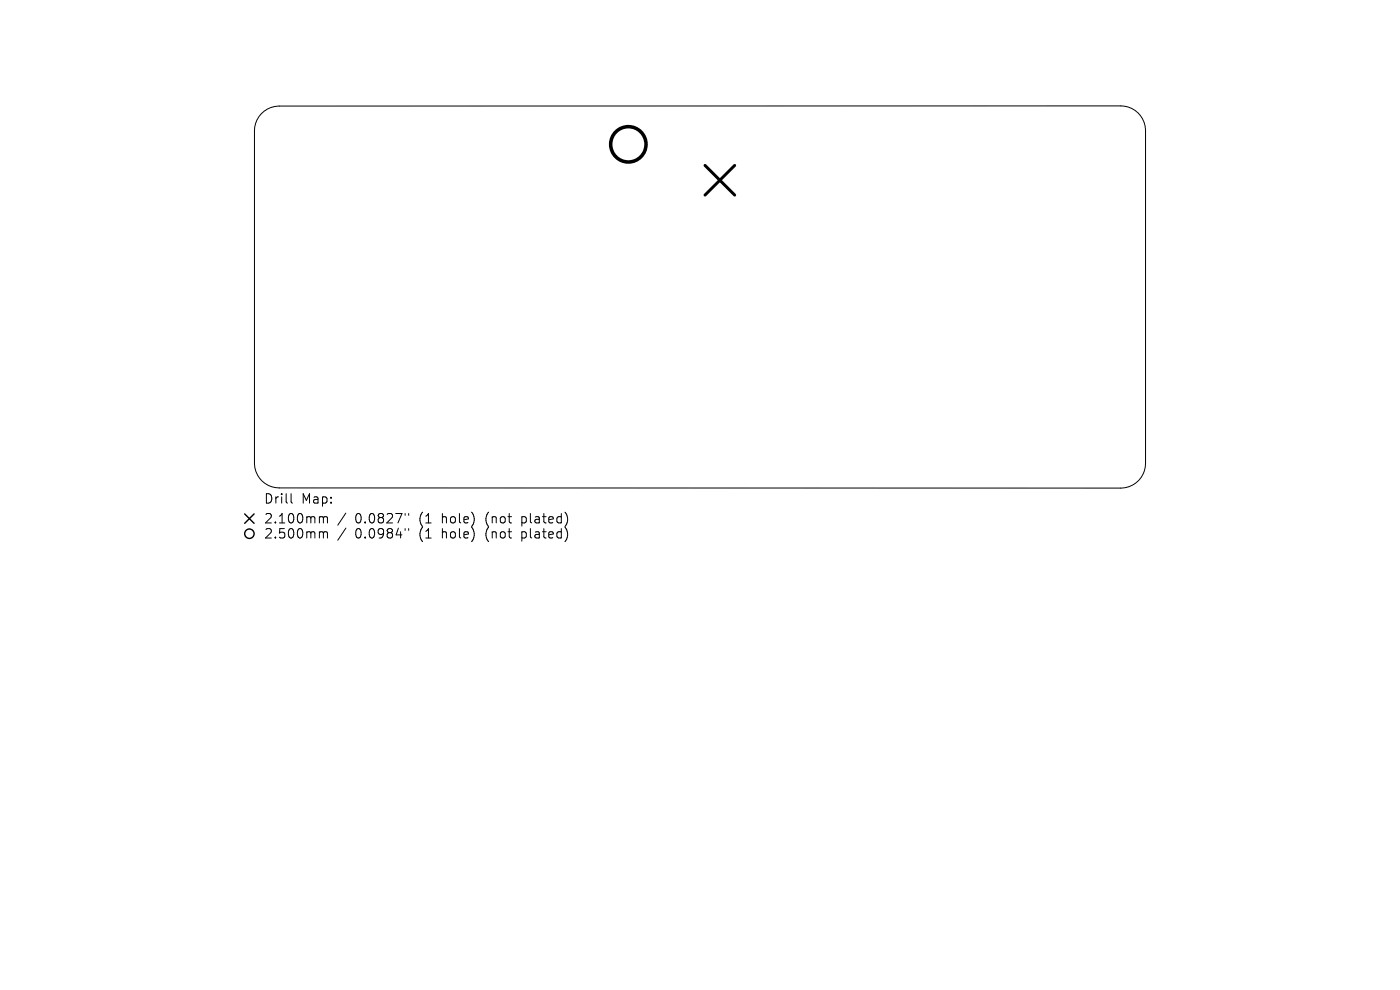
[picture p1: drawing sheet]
<svg xmlns="http://www.w3.org/2000/svg" width="297mm" height="210mm" viewBox="0 0 297 210" stroke-linecap="round" stroke-linejoin="round" font-family="sans-serif">
<defs><g id="words">
<g font-size="2.8">
<text x="55.9" y="107.1">Drill</text>
<text x="63.9" y="107.1">Map:</text>
<text x="55.9" y="111.3">2.100mm</text>
<text x="75.4" y="111.3">0.0827&quot;</text>
<text x="89.1" y="111.3">(1</text>
<text x="94" y="111.3">hole)</text>
<text x="103.5" y="111.3">(not</text>
<text x="111.3" y="111.3">plated)</text>
<text x="55.9" y="114.5">2.500mm</text>
<text x="75.4" y="114.5">0.0984&quot;</text>
<text x="89.1" y="114.5">(1</text>
<text x="94" y="114.5">hole)</text>
<text x="103.5" y="114.5">(not</text>
<text x="111.3" y="114.5">plated)</text>
</g>
</g></defs>
<g fill="none" stroke="#000" stroke-width=".21">
<path d="M55.4 24.1a5.3 5.3 0 0 1 3.8-1.6h178.6a5.2 5.2 0 0 1 5.2 5.2v70.6a5.2 5.2 0 0 1-5.2 5.2h-178.6a5.2 5.2 0 0 1-5.2-5.2v-70.5a5.2 5.2 0 0 1 1.4-3.7zM61.8 104.7v1.7l.2 .3M68 109.6h.3l.3 .3M68 112.8h.3l.3 .3M68.6 109.9l.3-.3 .5 .1 .1 1.2M68.6 109.9v1M68.6 113.1v1M68.6 113.1l.3-.3 .5 .1 .1 1.2M73.4 108.8l-1.7 2.6M73.4 112l-1.7 2.6M85.9 108.9v.4M85.9 112.1v.4"/>
<path d="M86.7 108.9v.4M86.7 112.1v.4"/>
</g>
<path d="M149.6 35.1l6.3 6.3M155.9 35.1l-6.3 6.3" fill="none" stroke="#000" stroke-width=".63"/>
<circle cx="133.3" cy="30.6" r="3.7" fill="none" stroke="#000" stroke-width=".75"/>
<g fill="none" stroke="#000" stroke-width=".3">
<path d="M51.9 109l2 2M53.9 109l-2 2"/>
<circle cx="52.9" cy="113.2" r="1"/>
</g>
<use href="#words"/>
</svg>
